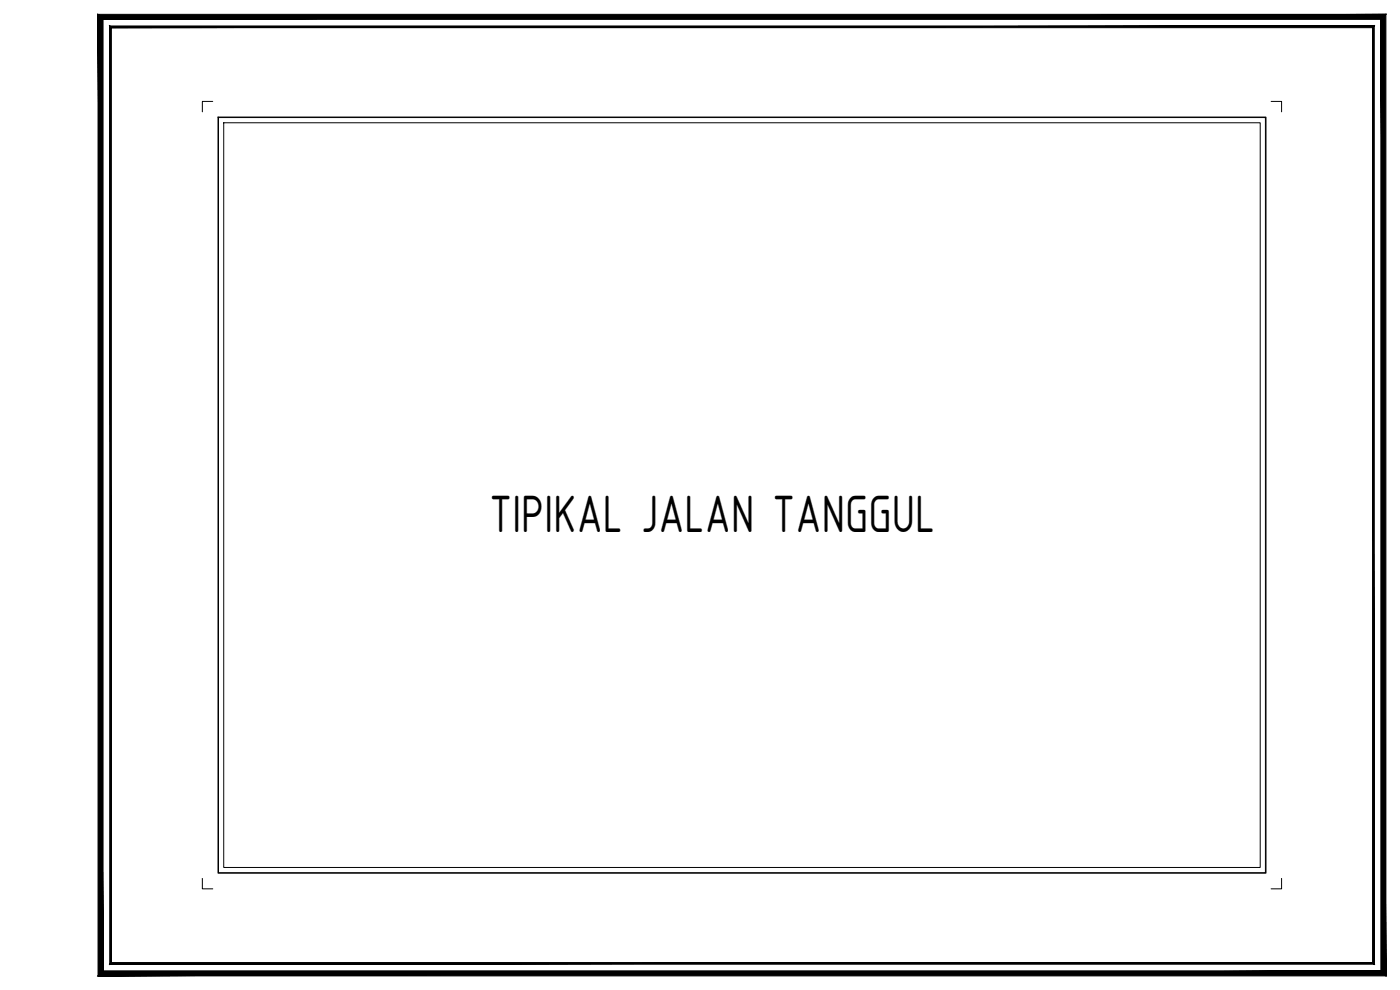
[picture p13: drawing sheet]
<svg xmlns="http://www.w3.org/2000/svg" width="420mm" height="297mm" viewBox="0 0 420 297" stroke-linecap="round" stroke-linejoin="round" font-family="sans-serif">
<defs><g id="words">
<text font-size="17" x="146.8" y="159.6">TIPIKAL JALAN TANGGUL</text>
</g></defs>
<!-- layer: FORM LONG -->
<path d="M63.9 30.4h-3.2v3.2M65.4 35.1h314.5v226.9h-314.5zM65.6 35.3h314.2v226.5h-314.2zM67.1 36.8h311.1v223.5h-311.1zM381.5 30.4h3.1v3.2M60.7 263.6v3.1h3.2M384.6 263.6v3.1h-3.1" fill="none" stroke="#000" stroke-width=".3"/>
<!-- layer: 0 -->
<g fill="#000" stroke="#000" stroke-width=".3">
<path d="M30.9 291.3l-1.5 1.5 385-1.5zM29.4 292.8l385-1.5 1.5 1.5zM414.4 5.8v285.5l1.5 1.5zM414.4 5.8l1.5-1.5v288.5zM30.9 5.8h383.5l1.5-1.5zM29.4 4.3h386.5l-385 1.5zM29.4 4.3l1.5 287v-285.5zM29.4 4.3l1.5 287-1.5 1.5z"/>
<path d="M33.4 288.8l-.5 .5 379-.5zM32.9 289.3l379-.5 .5 .5zM411.9 8.3v280.5l.5 .5zM411.9 8.3l.5-.5v281.5zM33.4 8.3h378.5l.5-.5zM32.9 7.8h379.5l-379 .5zM32.9 7.8l.5 281v-280.5zM32.9 7.8l.5 281-.5 .5z"/>
</g>
<use href="#words"/>
</svg>
